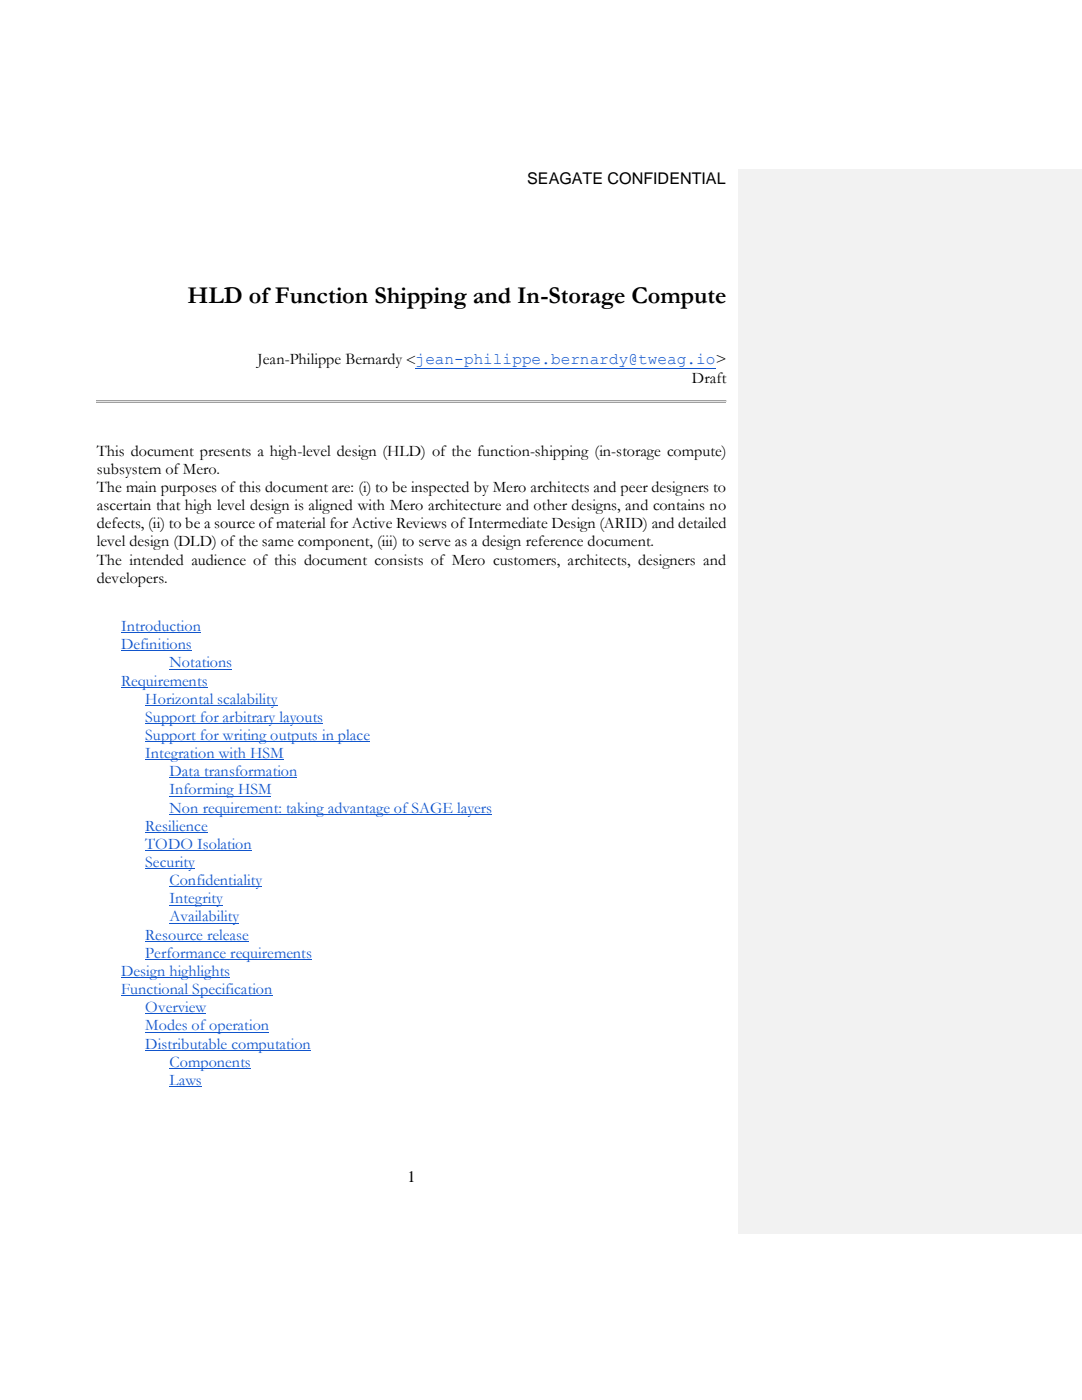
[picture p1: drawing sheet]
<svg xmlns="http://www.w3.org/2000/svg" width="216mm" height="279mm" viewBox="0 0 216 279" stroke-linecap="round" stroke-linejoin="round" font-family="sans-serif">
<defs><g id="words">
<text font-size="4.8" x="37.4" y="60.4">HLD of Function Shipping and In-Storage Compute</text>
<g font-size="3.2">
<text x="105.2" y="36.7">SEAGATE CONFIDENTIAL</text>
<text x="51.4" y="72.7">Jean-Philippe Bernardy &lt;jean-philippe.bernardy@tweag.io&gt;</text>
<text x="138.1" y="76.4">Draft</text>
<text x="19.3" y="90.9">This document presents a high-level design (HLD) of the function-shipping (in-storage compute)</text>
<text x="19.3" y="94.5">subsystem of Mero.</text>
<text x="19.3" y="98.2">The main purposes of this document are: (i) to be inspected by Mero architects and peer designers to</text>
<text x="19.3" y="101.8">ascertain that high level design is aligned with Mero architecture and other designs, and contains no</text>
<text x="19.3" y="105.4">defects, (ii) to be a source of material for Active Reviews of Intermediate Design (ARID) and detailed</text>
<text x="19.3" y="109">level design (DLD) of the same component, (iii) to serve as a design reference document.</text>
<text x="19.3" y="112.7">The intended audience of this document consists of Mero customers, architects, designers and</text>
<text x="19.3" y="116.3">developers.</text>
<text x="81.3" y="235.9">1</text>
</g>
<g font-size="3.2" fill="#15c">
<text x="24.2" y="125.9">Introduction</text>
<text x="24.2" y="129.6">Definitions</text>
<text x="24.2" y="136.8">Requirements</text>
<text x="33.8" y="133.2">Notations</text>
<text x="29" y="140.4">Horizontal scalability</text>
<text x="29" y="144.1">Support for arbitrary layouts</text>
<text x="29" y="147.7">Support for writing outputs in place</text>
<text x="29" y="151.3">Integration with HSM</text>
<text x="33.8" y="154.9">Data transformation</text>
<text x="33.8" y="158.5">Informing HSM</text>
<text x="29" y="165.8">Resilience</text>
<text x="33.8" y="162.2">Non requirement: taking advantage of SAGE layers</text>
<text x="29" y="169.4">TODO Isolation</text>
<text x="29" y="173">Security</text>
<text x="33.8" y="176.7">Confidentiality</text>
<text x="33.8" y="180.3">Integrity</text>
<text x="33.8" y="183.9">Availability</text>
<text x="29" y="187.5">Resource release</text>
<text x="29" y="191.2">Performance requirements</text>
<text x="24.2" y="194.8">Design highlights</text>
<text x="24.2" y="198.4">Functional Specification</text>
<text x="29" y="202">Overview</text>
<text x="29" y="205.6">Modes of operation</text>
<text x="29" y="209.3">Distributable computation</text>
<text x="33.8" y="212.9">Components</text>
<text x="33.8" y="216.5">Laws</text>
</g>
</g></defs>
<path d="M147.3 33.7h68.6v212.5h-68.6z" fill-rule="evenodd" fill="#f2f2f2"/>
<path d="M82.9 73.5h59.9" fill="none" stroke="#15c" stroke-width=".2"/>
<path d="M19.3 80h125.6" fill="none" stroke="#a0a0a0" stroke-width=".4"/>
<path d="M19.4 79.9h125.4" fill="none" stroke="#a0a0a0" stroke-width=".2"/>
<path d="M144.8 79.9h.1z" fill-rule="evenodd" fill="#e3e3e3"/>
<g fill="#a0a0a0">
<path d="M144.8 79.9h.1z" fill-rule="evenodd"/>
<path d="M19.3 79.9l.1 .3z" fill-rule="evenodd"/>
</g>
<path d="M144.8 79.9l.1 .3z" fill-rule="evenodd" fill="#e3e3e3"/>
<path d="M19.4 80.2h125.4" fill="none" stroke="#e3e3e3" stroke-width=".2"/>
<g fill="#e3e3e3">
<path d="M144.8 80.2l.1 .1z" fill-rule="evenodd"/>
<path d="M144.8 80.2l.1 .1z" fill-rule="evenodd"/>
</g>
<g fill="none" stroke="#15c" stroke-width=".2">
<path d="M24.2 126.3h15.9M24.2 129.9h14M24.2 137.1h17.2M33.8 133.5h12.5M29 140.8h26.4M29 144.4h35.4M29 148h44.8M29 151.6h27.6M33.8 155.3h25.5M33.8 158.9h20.3M29 166.1h12.4M29 169.8h21.3"/>
<path d="M29 173.4h9.8M33.8 162.5h64.4M33.8 177h18.5M24.2 195.1h21.7M24.2 198.7h30.1M29 187.9h20.6M29 191.5h33.2M33.8 180.6h10.6M33.8 184.2h13.9M29 202.4h12.1M29 206h24.7M29 209.6h33"/>
<path d="M33.8 213.2h16.2M33.8 216.8h6.5"/>
</g>
<use href="#words"/>
</svg>
